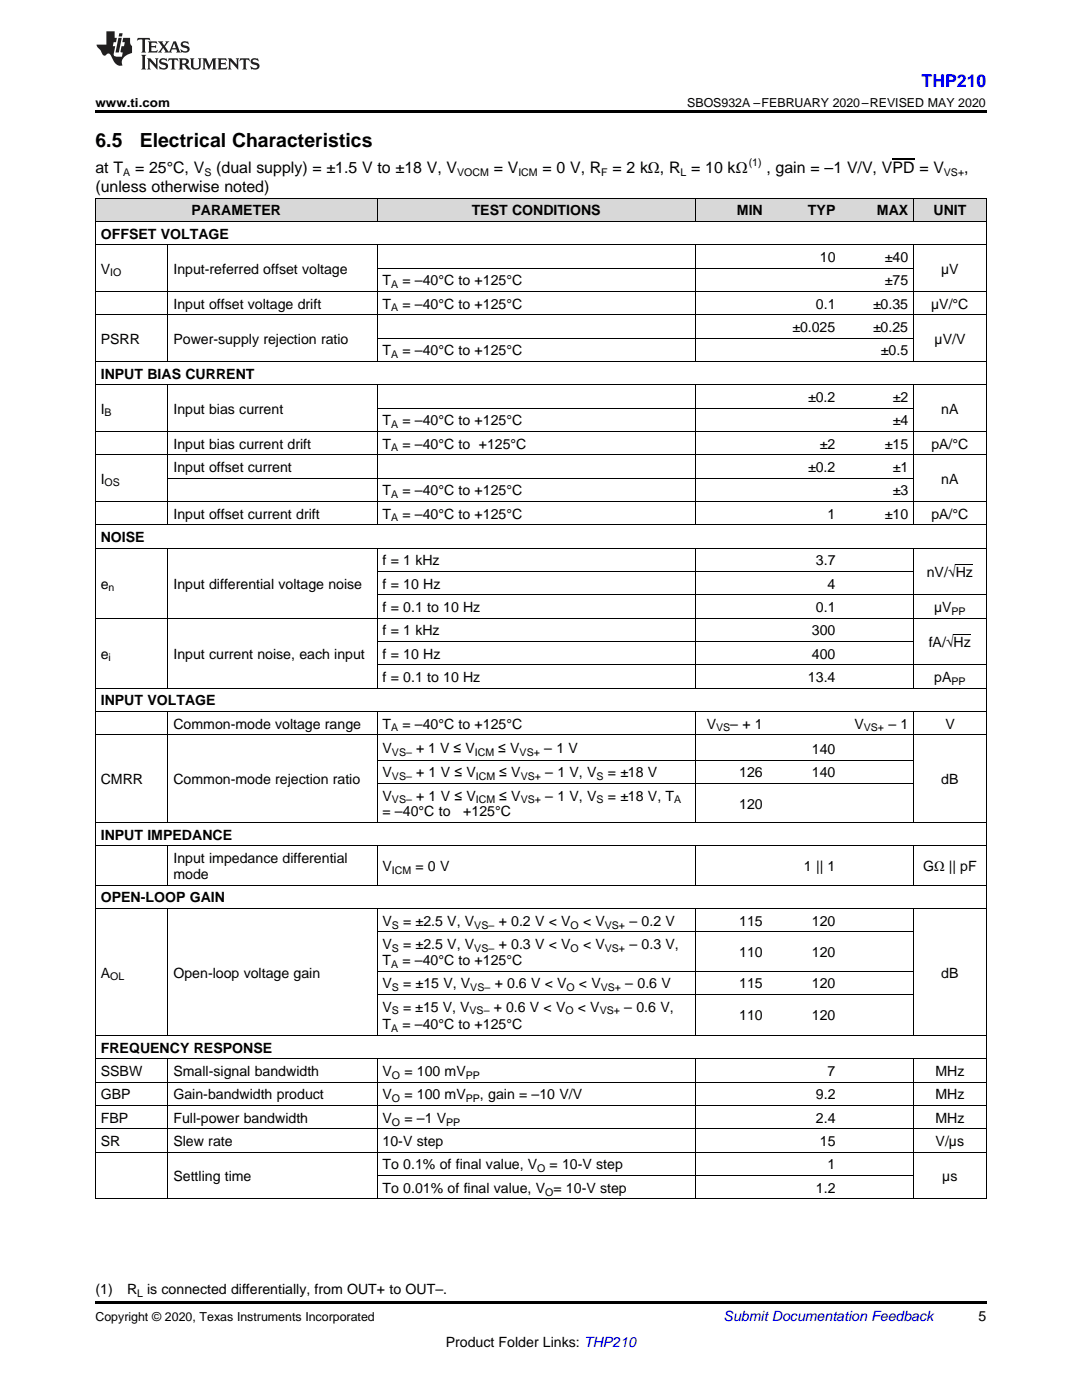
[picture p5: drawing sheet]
<svg xmlns="http://www.w3.org/2000/svg" width="216mm" height="279mm" viewBox="0 0 216 279" stroke-linecap="round" stroke-linejoin="round" font-family="sans-serif">
<defs><g id="words">
<g font-size="3.9">
<text x="19" y="29.3">6.5</text>
<text x="27.9" y="29.3">Electrical Characteristics</text>
</g>
<text font-size="3.5" fill="#00f" x="183.9" y="17.3">THP210</text>
<g font-size="3.2">
<text x="19" y="34.4">at T</text>
<text x="27" y="34.4">= 25°C, V</text>
<text x="43.1" y="34.4">(dual supply) = ±1.5 V to ±18 V, V</text>
<text x="98.5" y="34.4">= V</text>
<text x="108.2" y="34.4">= 0 V, R = 2 kΩ, R = 10 kΩ</text>
<text x="152.9" y="34.4">, gain = –1 V/V, VPD = V</text>
<text x="192.4" y="34.4">,</text>
<text x="19" y="38.3">(unless otherwise noted)</text>
</g>
<g font-size="2.8">
<text x="20.1" y="47.6">OFFSET VOLTAGE</text>
<text x="38.2" y="43">PARAMETER</text>
<text x="94.1" y="43">TEST CONDITIONS</text>
<text x="147" y="43">MIN</text>
<text x="161.2" y="43">TYP</text>
<text x="175" y="43">MAX</text>
<text x="186.3" y="43">UNIT</text>
<text x="163.6" y="52.3">10</text>
<text x="176.6" y="52.3">±40</text>
<text x="20.1" y="54.6">V</text>
<text x="34.6" y="54.6">Input-referred offset voltage</text>
<text x="76.3" y="56.9">T</text>
<text x="80.3" y="56.9">= –40°C to +125°C</text>
<text x="176.6" y="56.9">±75</text>
<text x="187.8" y="54.6">µV</text>
<text x="34.6" y="61.6">Input offset voltage drift</text>
<text x="76.3" y="61.6">T</text>
<text x="80.3" y="61.6">= –40°C to +125°C</text>
<text x="162.8" y="61.6">0.1</text>
<text x="174.2" y="61.6">±0.35</text>
<text x="185.8" y="61.6">µV/°C</text>
<text x="20.1" y="68.6">PSRR</text>
<text x="34.6" y="68.6">Power-supply rejection ratio</text>
<text x="76.3" y="70.9">T</text>
<text x="80.3" y="70.9">= –40°C to +125°C</text>
<text x="158.1" y="66.3">±0.025</text>
<text x="174.2" y="66.3">±0.25</text>
<text x="175.8" y="70.9">±0.5</text>
<text x="186.5" y="68.6">µV/V</text>
<text x="20.1" y="75.6">INPUT BIAS CURRENT</text>
<text x="20.1" y="82.5">I</text>
<text x="34.6" y="82.5">Input bias current</text>
<text x="161.3" y="80.2">±0.2</text>
<text x="178.2" y="80.2">±2</text>
<text x="187.8" y="82.5">nA</text>
<text x="34.6" y="89.5">Input bias current drift</text>
<text x="76.3" y="84.9">T</text>
<text x="76.3" y="89.5">T</text>
<text x="80.3" y="84.9">= –40°C to +125°C</text>
<text x="80.3" y="89.5">= –40°C to +125°C</text>
<text x="163.6" y="89.5">±2</text>
<text x="176.6" y="89.5">±15</text>
<text x="178.2" y="84.9">±4</text>
<text x="185.8" y="89.5">pA/°C</text>
<text x="34.6" y="94.2">Input offset current</text>
<text x="161.3" y="94.2">±0.2</text>
<text x="178.2" y="94.2">±1</text>
<text x="20.1" y="96.5">I</text>
<text x="76.3" y="98.8">T</text>
<text x="80.3" y="98.8">= –40°C to +125°C</text>
<text x="178.2" y="98.8">±3</text>
<text x="187.8" y="96.5">nA</text>
<text x="34.6" y="103.5">Input offset current drift</text>
<text x="76.3" y="103.5">T</text>
<text x="80.3" y="103.5">= –40°C to +125°C</text>
<text x="165.1" y="103.5">1</text>
<text x="176.6" y="103.5">±10</text>
<text x="185.8" y="103.5">pA/°C</text>
<text x="20.1" y="108.2">NOISE</text>
<text x="76.3" y="112.8">f = 1 kHz</text>
<text x="162.8" y="112.8">3.7</text>
<text x="20.1" y="117.5">e</text>
<text x="34.6" y="117.5">Input differential voltage noise</text>
<text x="76.3" y="117.5">f = 10 Hz</text>
<text x="165.1" y="117.5">4</text>
<text x="184.9" y="115.1">nV/√Hz</text>
<text x="76.3" y="122.1">f = 0.1 to 10 Hz</text>
<text x="162.8" y="122.1">0.1</text>
<text x="186.4" y="122.1">µV</text>
<text x="20.1" y="131.4">e</text>
<text x="34.6" y="131.4">Input current noise, each input</text>
<text x="76.3" y="126.8">f = 1 kHz</text>
<text x="76.3" y="131.4">f = 10 Hz</text>
<text x="162" y="126.8">300</text>
<text x="162" y="131.4">400</text>
<text x="185.3" y="129.1">fA/√Hz</text>
<text x="76.3" y="136.1">f = 0.1 to 10 Hz</text>
<text x="161.2" y="136.1">13.4</text>
<text x="186.4" y="136.1">pA</text>
<text x="20.1" y="140.8">INPUT VOLTAGE</text>
<text x="34.6" y="145.4">Common-mode voltage range</text>
<text x="76.3" y="145.4">T</text>
<text x="80.3" y="145.4">= –40°C to +125°C</text>
<text x="141" y="145.4">V</text>
<text x="145.7" y="145.4">– + 1</text>
<text x="170.5" y="145.4">V</text>
<text x="177.3" y="145.4">– 1</text>
<text x="188.6" y="145.4">V</text>
<text x="76.3" y="150.2">V</text>
<text x="76.3" y="155.1">V</text>
<text x="83" y="150.2">+ 1 V ≤ V</text>
<text x="83" y="155.1">+ 1 V ≤ V</text>
<text x="99.4" y="150.2">≤ V</text>
<text x="99.6" y="155.1">≤ V</text>
<text x="108.6" y="150.2">– 1 V</text>
<text x="108.8" y="155.1">– 1 V, V</text>
<text x="121.3" y="155.1">= ±18 V</text>
<text x="147.5" y="155.1">126</text>
<text x="162" y="150.5">140</text>
<text x="162" y="155.1">140</text>
<text x="20.1" y="156.5">CMRR</text>
<text x="34.6" y="156.5">Common-mode rejection ratio</text>
<text x="76.3" y="159.8">V</text>
<text x="83" y="159.8">+ 1 V ≤ V</text>
<text x="99.6" y="159.8">≤ V</text>
<text x="108.8" y="159.8">– 1 V, V</text>
<text x="121.3" y="159.8">= ±18 V, T</text>
<text x="147.5" y="161.4">120</text>
<text x="187.8" y="156.5">dB</text>
<text x="20.1" y="167.6">INPUT IMPEDANCE</text>
<text x="76.3" y="162.9">= –40°C to</text>
<text x="92.4" y="162.9">+125°C</text>
<text x="34.6" y="172.3">Input impedance differential</text>
<text x="76.3" y="173.8">V</text>
<text x="82.9" y="173.8">= 0 V</text>
<text x="160.4" y="173.8">1 || 1</text>
<text x="184.2" y="173.8">GΩ || pF</text>
<text x="34.6" y="175.4">mode</text>
<text x="20.1" y="180.1">OPEN-LOOP GAIN</text>
<text x="76.3" y="184.7">V</text>
<text x="80.5" y="184.7">= ±2.5 V, V</text>
<text x="99.5" y="184.7">+ 0.2 V &lt; V</text>
<text x="116.3" y="184.7">&lt; V</text>
<text x="125.6" y="184.7">– 0.2 V</text>
<text x="147.5" y="184.7">115</text>
<text x="162" y="184.7">120</text>
<text x="76.3" y="189.4">V</text>
<text x="80.5" y="189.4">= ±2.5 V, V</text>
<text x="99.5" y="189.4">+ 0.3 V &lt; V</text>
<text x="116.3" y="189.4">&lt; V</text>
<text x="125.6" y="189.4">– 0.3 V,</text>
<text x="147.5" y="191">110</text>
<text x="162" y="191">120</text>
<text x="20.1" y="195.1">A</text>
<text x="34.6" y="195.1">Open-loop voltage gain</text>
<text x="76.3" y="192.6">T</text>
<text x="76.3" y="197.2">V</text>
<text x="80.3" y="192.6">= –40°C to +125°C</text>
<text x="80.5" y="197.2">= ±15 V, V</text>
<text x="98.7" y="197.2">+ 0.6 V &lt; V</text>
<text x="115.5" y="197.2">&lt; V</text>
<text x="124.8" y="197.2">– 0.6 V</text>
<text x="147.5" y="197.2">115</text>
<text x="162" y="197.2">120</text>
<text x="187.8" y="195.1">dB</text>
<text x="76.3" y="201.9">V</text>
<text x="80.4" y="201.9">= ±15 V, V</text>
<text x="98.5" y="201.9">+ 0.6 V &lt; V</text>
<text x="115.3" y="201.9">&lt; V</text>
<text x="124.6" y="201.9">– 0.6 V,</text>
<text x="147.5" y="203.7">110</text>
<text x="162" y="203.7">120</text>
<text x="76.3" y="205.5">T</text>
<text x="80.3" y="205.5">= –40°C to +125°C</text>
<text x="20.1" y="210.1">FREQUENCY RESPONSE</text>
<text x="20.1" y="214.8">SSBW</text>
<text x="34.6" y="214.8">Small-signal bandwidth</text>
<text x="76.3" y="214.8">V</text>
<text x="80.7" y="214.8">= 100 mV</text>
<text x="165.1" y="214.8">7</text>
<text x="186.7" y="214.8">MHz</text>
<text x="20.1" y="219.4">GBP</text>
<text x="34.6" y="219.4">Gain-bandwidth product</text>
<text x="76.3" y="219.4">V</text>
<text x="80.7" y="219.4">= 100 mV</text>
<text x="95.8" y="219.4">, gain = –10 V/V</text>
<text x="162.8" y="219.4">9.2</text>
<text x="186.7" y="219.4">MHz</text>
<text x="20.1" y="224.1">FBP</text>
<text x="34.6" y="224.1">Full-power bandwidth</text>
<text x="76.3" y="224.1">V</text>
<text x="80.7" y="224.1">= –1 V</text>
<text x="162.8" y="224.1">2.4</text>
<text x="186.7" y="224.1">MHz</text>
<text x="20.1" y="228.7">SR</text>
<text x="34.6" y="228.7">Slew rate</text>
<text x="76.3" y="228.7">10-V step</text>
<text x="76.3" y="233.4">To 0.1% of final value, V</text>
<text x="109.7" y="233.4">= 10-V step</text>
<text x="163.6" y="228.7">15</text>
<text x="165.1" y="233.4">1</text>
<text x="186.7" y="228.7">V/µs</text>
<text x="34.6" y="235.7">Settling time</text>
<text x="76.3" y="238.1">To 0.01% of final value, V = 10-V step</text>
<text x="162.8" y="238.1">1.2</text>
<text x="188" y="235.7">µs</text>
<text x="19" y="258.2">(1)</text>
<text x="25.4" y="258.2">R is connected differentially, from OUT+ to OUT–.</text>
<text x="195.3" y="263.6">5</text>
<text x="88.9" y="268.9">Product Folder Links: THP210</text>
</g>
<text font-size="2.8" fill="#0000c8" x="144.4" y="263.6">Submit Documentation Feedback</text>
<g font-size="2.5">
<text x="19" y="21.4">www.ti.com</text>
<text x="137.1" y="21.4">SBOS932A –FEBRUARY 2020–REVISED MAY 2020</text>
<text x="19" y="263.6">Copyright © 2020, Texas Instruments Incorporated</text>
</g>
<g font-size="2.1">
<text x="24.6" y="35.1">A</text>
<text x="40.8" y="35.1">S</text>
<text x="91.2" y="35.1">VOCM</text>
<text x="103.4" y="35.1">ICM</text>
<text x="120" y="35.1">F</text>
<text x="135.8" y="35.1">L</text>
<text x="149.4" y="33.2">(1)</text>
<text x="188.3" y="35.1">VS+</text>
<text x="22" y="55.2">IO</text>
<text x="78" y="57.5">A</text>
<text x="78" y="62.2">A</text>
<text x="78" y="71.5">A</text>
<text x="20.9" y="83.1">B</text>
<text x="78" y="85.4">A</text>
<text x="78" y="90.1">A</text>
<text x="20.9" y="97.1">OS</text>
<text x="78" y="99.4">A</text>
<text x="78" y="104.1">A</text>
<text x="21.7" y="118">n</text>
<text x="189.9" y="122.7">PP</text>
<text x="21.7" y="132">i</text>
<text x="189.8" y="136.7">PP</text>
<text x="78" y="146">A</text>
<text x="142.9" y="146">VS</text>
<text x="172.4" y="146">VS+</text>
<text x="78.2" y="150.8">VS–</text>
<text x="78.2" y="155.7">VS–</text>
<text x="94.8" y="150.8">ICM</text>
<text x="94.9" y="155.7">ICM</text>
<text x="103.7" y="150.8">VS+</text>
<text x="103.9" y="155.7">VS+</text>
<text x="119" y="155.7">S</text>
<text x="78.2" y="160.3">VS–</text>
<text x="94.9" y="160.3">ICM</text>
<text x="103.9" y="160.3">VS+</text>
<text x="119" y="160.3">S</text>
<text x="134.5" y="160.3">A</text>
<text x="78.2" y="174.4">ICM</text>
<text x="78.2" y="185.3">S</text>
<text x="94.6" y="185.3">VS–</text>
<text x="113.9" y="185.3">O</text>
<text x="120.7" y="185.3">VS+</text>
<text x="78.2" y="190">S</text>
<text x="94.6" y="190">VS–</text>
<text x="113.9" y="190">O</text>
<text x="120.7" y="190">VS+</text>
<text x="22" y="195.7">OL</text>
<text x="78" y="193.1">A</text>
<text x="78.2" y="197.8">S</text>
<text x="93.8" y="197.8">VS–</text>
<text x="113.1" y="197.8">O</text>
<text x="119.9" y="197.8">VS+</text>
<text x="78.2" y="202.5">S</text>
<text x="93.7" y="202.5">VS–</text>
<text x="112.9" y="202.5">O</text>
<text x="119.7" y="202.5">VS+</text>
<text x="78" y="206">A</text>
<text x="78.2" y="215.3">O</text>
<text x="93" y="215.3">PP</text>
<text x="78.2" y="220">O</text>
<text x="93" y="220">PP</text>
<text x="78.2" y="224.6">O</text>
<text x="89" y="224.6">PP</text>
<text x="107.2" y="234">O</text>
<text x="108.8" y="238.6">O</text>
<text x="27.3" y="258.8">L</text>
</g>
</g></defs>
<g fill="#d8d8d8">
<path d="M19 39.6h14.5v4.6h-14.5z"/>
<path d="M33.5 39.6h41.8v4.6h-41.8z"/>
<path d="M75.3 39.6h63.5v4.6h-63.5z"/>
<path d="M138.8 39.6h14.5v4.6h-14.5z"/>
<path d="M153.3 39.6h14.5v4.6h-14.5z"/>
<path d="M167.8 39.6h14.5v4.6h-14.5z"/>
<path d="M182.3 39.6h14.5v4.6h-14.5z"/>
</g>
<path d="M19 22h177.8v.5h-177.8zM19 259.7h177.8v.5h-177.8z" fill="#000"/>
<g fill="none" stroke="#000" stroke-width=".2">
<path d="M19 39.5h177.8M19.1 39.5v199.8M75.2 39.5v4.7M138.7 39.5v4.7M182.3 39.5v4.7M196.8 39.5v199.8M19 58.2h177.8M19 48.8h177.8M19 44.2h177.8M33.5 48.9v23.3M75.2 48.9v23.3M75.3 53.5h107"/>
<path d="M138.7 48.9v23.3M182.3 48.9v23.3M19 76.8h177.8M19 72.1h177.8M19 62.8h177.8M33.5 76.8v28M75.2 76.8v28M75.3 67.5h107M138.7 76.8v28M182.3 76.8v28M19 90.8h177.8M19 86.1h177.8"/>
<path d="M33.5 95.4h148.8M75.3 81.4h107M19 109.4h177.8M19 104.7h177.8M19 100.1h177.8M33.5 109.4v28M75.2 109.4v28M75.3 118.7h121.5M75.3 114h107M138.7 109.4v28M182.3 109.4v28M19 137.3h177.8"/>
<path d="M19 123.3h177.8M75.3 132.7h121.5M75.3 128h107M19 146.6h177.8M19 142h177.8M33.5 142v22.2M75.2 142v22.2M75.3 156.3h107M75.3 151.7h107M138.7 142v22.2M182.3 142v22.2M19 176.7h177.8"/>
<path d="M19 168.8h177.8M19 164.2h177.8M33.5 168.9v7.8M75.2 168.9v7.8M138.7 168.9v7.8M182.3 168.9v7.8M19 181.3h177.8M33.5 181.4v25.3M75.2 181.4v25.3M75.3 198.5h107M75.3 193.8h107M75.3 186h107"/>
<path d="M138.7 181.4v25.3M182.3 181.4v25.3M19 216h177.8M19 211.3h177.8M19 206.7h177.8M33.5 211.3v28M75.2 211.3v28M138.7 211.3v28M182.3 211.3v28M19 239.3h177.8M19 230h177.8M19 225.3h177.8"/>
<path d="M19 220.6h177.8M75.3 234.6h107"/>
</g>
<g fill="#231f20">
<path d="M27.5 7.6l-.1 .5 .4-.2h.6v.1v2.1l-.2 .4h1l-.3-.4v-2.1l.1-.1h.5l.5 .2-.2-.5zM29.5 8.3l.2 .3v1.5l-.2 .4h1.8l.2-.6a1.04 1.04 0 0 1-1.3 .2v-.7h.6l.3 .2v-.6l-.3 .2h-.6v-.6l.8-.1 .4 .3-.2-.5zM31.5 8.3l.9 1.1-.9 1.1h.8l-.2-.2 .5-.7 .4 .7-.2 .2h1.5l-.1-.2 .1-.4h.9l.1 .4-.2 .2h1l-.3-.3-.7-1.9h-.5l-.9 2-.8-1 .9-1h-.8l.1 .3-.3 .5-.4-.6 .2-.2zM34.7 8.6l.4 1h-.7zM36.3 8.4a.63 .63 0 0 0-.2 .7 .63 .63 0 0 0 .6 .4l.6 .2 .1 .2a.75 .75 0 0 1-.7 .4 .75 .75 0 0 1-.6-.5l.1 .7 .1-.1a1.11 1.11 0 0 0 1.5-.6 1.13 1.13 0 0 0-1.2-.8l-.1-.4a1.04 1.04 0 0 1 1.2 .2l-.2-.5-.1 .1-.5-.2zM28.2 10.9l.2 .4v2.2l-.2 .4h1l-.3-.4v-2.2l.3-.4zM29.3 11.6l.3 .4v1.5l-.3 .4h.8l-.2-.4v-1.3l1.5 1.7v-1.9l.2-.4h-.7l.2 .4v.9l-1.1-1.3zM32 11.8a.62 .62 0 0 0-.2 .7 .62 .62 0 0 0 .6 .4l.6 .1 .1 .3a.76 .76 0 0 1-.7 .3 .76 .76 0 0 1-.6-.4l.1 .7 .1-.1a1.11 1.11 0 0 0 1.5-.6 1.13 1.13 0 0 0-1.2-.8l-.1-.4a1.04 1.04 0 0 1 1.2 .2l-.2-.6-.1 .1-.5-.1zM33.7 11.6l-.2 .6a.61 .61 0 0 1 .8-.3v1.6l-.2 .4h.9l-.2-.4v-1.6a.63 .63 0 0 1 .8 .3l-.2-.6zM35.6 11.6l.3 .4v1.5l-.3 .4h1l-.2-.2v-.8l.5 .2a.76 .76 0 0 0 1.2 .7l-1-1a.58 .58 0 0 0 .6-.5 .58 .58 0 0 0-.5-.6zM36.4 11.9h.1a.45 .45 0 0 1 .5 .1 .45 .45 0 0 1 .1 .5l-.7 .2zM37.9 11.6l.2 .2a2.17 2.17 0 0 0 .3 1.9 .99 .99 0 0 0 1.6-.6v-1.1l.2-.4h-.7l.2 .2a1.92 1.92 0 0 1-.2 1.8 .6 .6 0 0 1-.9-.5v-1.1l.2-.4zM40.4 11.6l.2 .4v1.5l-.2 .4h.7l-.2-.4v-1.4l.8 1.8 .8-1.8v1.4l-.2 .4h.9l-.2-.4v-1.5l.2-.4h-.8l-.6 1.5-.6-1.5zM43.4 11.6l.2 .4v1.5l-.2 .4h1.8l.2-.6a1.04 1.04 0 0 1-1.3 .1v-.6h.5l.4 .2v-.6l-.4 .2h-.5v-.7h.8l.3 .3-.1-.6zM45.5 11.6l.2 .4v1.5l-.2 .4h.7l-.2-.4v-1.3l1.5 1.7v-1.9l.2-.4h-.7l.2 .4v.9l-1.1-1.3zM47.9 11.6l-.1 .6a.61 .61 0 0 1 .8-.3v1.6l-.3 .4h1l-.3-.4 .1-1.6a.63 .63 0 0 1 .7 .3l-.1-.6zM50.2 11.8a.62 .62 0 0 0-.2 .7 .62 .62 0 0 0 .6 .4l.6 .1 .2 .3a.76 .76 0 0 1-.8 .3 .76 .76 0 0 1-.6-.4l.1 .7 .2-.1a1.11 1.11 0 0 0 1.5-.6 1.13 1.13 0 0 0-1.3-.8l-.1-.4a1.04 1.04 0 0 1 1.2 .2l-.1-.6-.2 .1-.5-.1z"/>
<path d="M21.2 6.3v2.6h-1.9l.1 .4 .7 .9a.91 .91 0 0 0 1 .8 .56 .56 0 0 1 .5-.3 .56 .56 0 0 1 .5 .3l.4 .8a1.53 1.53 0 0 0 1.9 1.2 1.54 1.54 0 0 1 1-2.1l.9-.3v-1.4a1.52 1.52 0 0 1-.3-1.6h-1.4l-.2 .8h.5l-.2 .8h-.4l-.2 1v.2l.4 .1-.2 .8a1.93 1.93 0 0 1-1.6-.3l.3-1.8h-.5l.2-.8h.4l.2-.8h-.4v-1.3zM23.6 7.6l-.6 2.9h.7l.6-2.9zM23.8 6.6l-.1 .7h.6l.2-.7z"/>
</g>
<path d="M190.7 112.7h3.4M190.3 126.6h3.4" fill="none" stroke="#000" stroke-width=".2"/>
<path d="M178.1 31.6h4.4" fill="none" stroke="#000" stroke-width=".21"/>
<use href="#words"/>
</svg>
